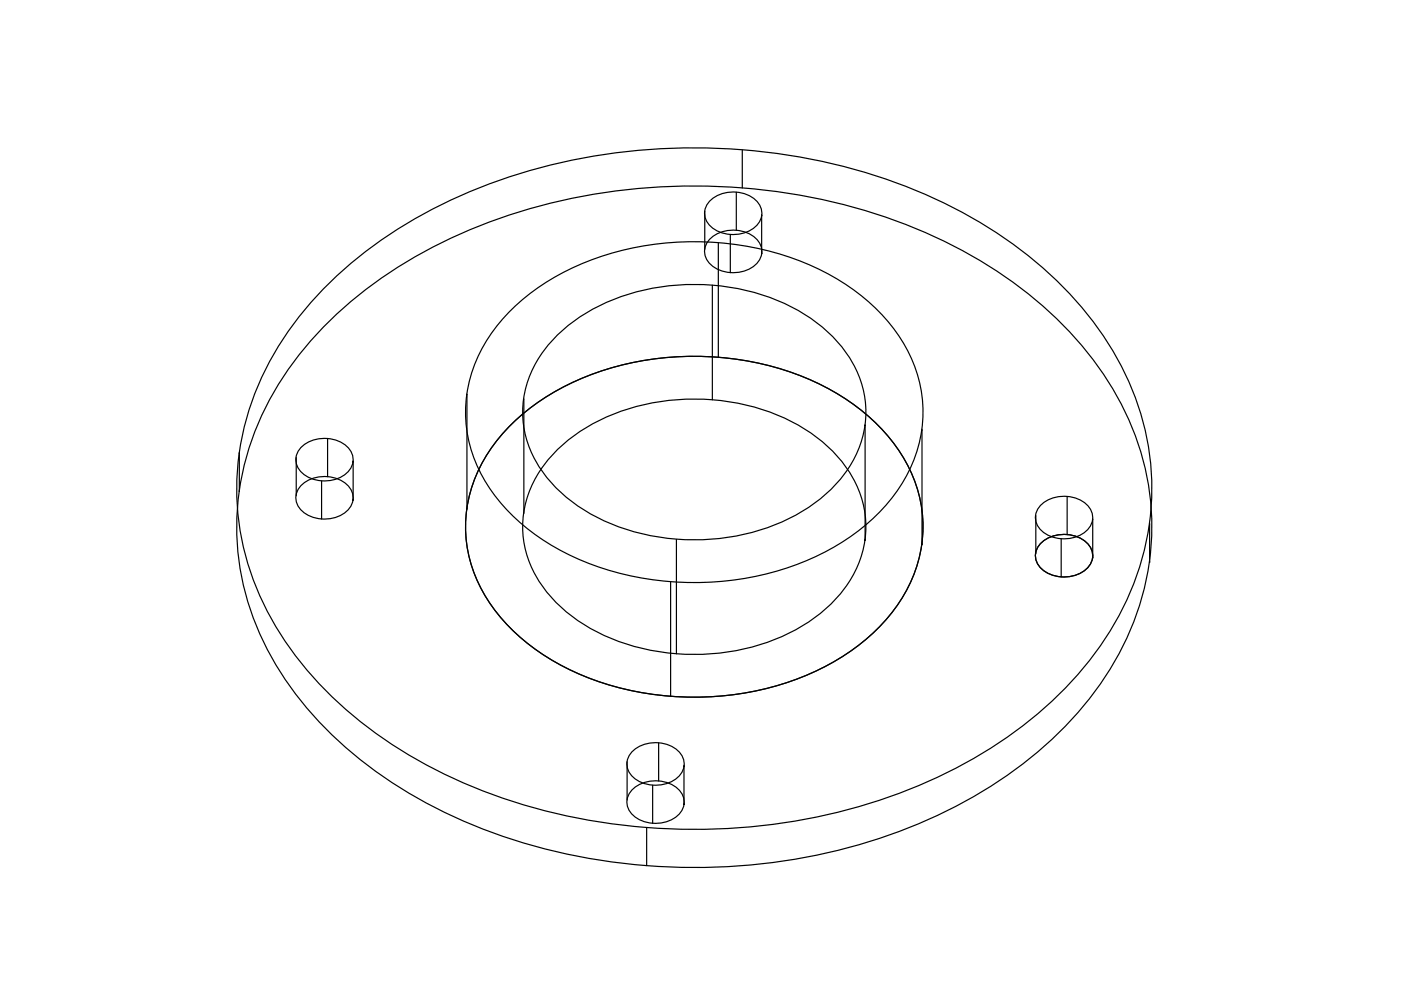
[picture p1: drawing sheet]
<svg xmlns="http://www.w3.org/2000/svg" width="297mm" height="210mm" viewBox="0 0 297 210" stroke-linecap="round" stroke-linejoin="round" font-family="sans-serif">
<!-- layer: 0 -->
<g fill="none" stroke="#000" stroke-width=".25">
<path d="M157.4 31.8v8.1M149.4 44.8v8.1M150.4 42.7a7.3 7.3 0 0 1 10.3 .3 3.8 3.8 0 0 1-1.4 5.7 7.4 7.4 0 0 1-9.1-1.2 3.6 3.6 0 0 1 .2-4.8zM150.4 50.8a7.3 7.3 0 0 1 10.3 .2 3.8 3.8 0 0 1-1.4 5.8 7.4 7.4 0 0 1-9.1-1.2 3.6 3.6 0 0 1 .2-4.8zM152.3 51.5v24.3M154.8 49.7v8.1M156.1 40.8v8M161.5 45.7h.1M161.5 53.8h.1M161.5 45.7v8.1M69 60.8a97.4 97.4 0 0 1 38.3-23.1 127.3 127.3 0 0 1 86.8 2.6 91.1 91.1 0 0 1 35.7 25.4 58.9 58.9 0 0 1 14.3 40.5 60.2 60.2 0 0 1-15.2 36.3 92.5 92.5 0 0 1-36.2 24.9 126.8 126.8 0 0 1-92.4-.5 91.1 91.1 0 0 1-35.7-25.4 58.9 58.9 0 0 1-14.3-40.5 60.2 60.2 0 0 1 15.2-36.3zM69 68.9a97.4 97.4 0 0 1 38.3-23.1 127.3 127.3 0 0 1 86.8 2.6 91.1 91.1 0 0 1 35.7 25.4 58.9 58.9 0 0 1 14.3 40.5 60.2 60.2 0 0 1-15.2 36.3 92.5 92.5 0 0 1-36.2 24.9 126.8 126.8 0 0 1-92.4-.6 91.1 91.1 0 0 1-35.7-25.3 58.9 58.9 0 0 1-14.3-40.5 60.2 60.2 0 0 1 15.2-36.4z"/>
<path d="M108.1 66a53 53 0 0 1 31.2-14.3 61.1 61.1 0 0 1 39.1 8 36.5 36.5 0 0 1 16 19.4 28.7 28.7 0 0 1-6.3 27.8 50.7 50.7 0 0 1-29.8 15.7 61.3 61.3 0 0 1-42.3-7.5 36.5 36.5 0 0 1-16-19.5 28.7 28.7 0 0 1 6.3-27.7zM118.4 70.9a41.2 41.2 0 0 1 27.4-10.6 43.1 43.1 0 0 1 28.9 9.4 23.4 23.4 0 0 1 8.9 18.6 23.8 23.8 0 0 1-9.1 17 43.9 43.9 0 0 1-33.7 8.7 38.7 38.7 0 0 1-24-11.8 21.5 21.5 0 0 1 .1-29.9zM151 60.5v24.3M50.7 96v8.2M62.8 97v8.1M63.7 95a7.3 7.3 0 0 1 10.3 .2 3.8 3.8 0 0 1-1.4 5.8 7.4 7.4 0 0 1-9.1-1.3 3.6 3.6 0 0 1 .2-4.7zM69.5 93v8.1M74.9 97.9h.1M74.9 97.9v8.1M99 83.6v24.3M108.1 90.3a53 53 0 0 1 31.2-14.3 61.1 61.1 0 0 1 39.1 8 36.5 36.5 0 0 1 16 19.4 28.7 28.7 0 0 1-6.3 27.8 50.7 50.7 0 0 1-29.8 15.7 61.3 61.3 0 0 1-42.3-7.5 36.5 36.5 0 0 1-16-19.5 28.7 28.7 0 0 1 6.3-27.7zM111.1 84.6v24.3"/>
<path d="M118.4 95.2a41.2 41.2 0 0 1 27.4-10.6 43.1 43.1 0 0 1 28.9 9.4 23.4 23.4 0 0 1 8.9 18.6 23.8 23.8 0 0 1-9.1 17 43.9 43.9 0 0 1-33.7 8.7 38.7 38.7 0 0 1-24-11.8 21.5 21.5 0 0 1 .1-29.9zM183.4 90.2h.1M183.4 90.2v24.3M195.5 91.2h.1M195.5 91.2v24.3M63.7 103.1a7.3 7.3 0 0 1 10.3 .2 3.8 3.8 0 0 1-1.4 5.7 7.4 7.4 0 0 1-9.1-1.2 3.6 3.6 0 0 1 .2-4.7zM68.2 102v8.1M74.9 106h.1M143.4 114.4v24.2M183.4 114.5h.1M195.5 115.5h.1M219.6 109.3v8.1"/>
<path d="M220.5 115.3a7.3 7.3 0 0 1 10.4 .3 3.8 3.8 0 0 1-1.5 5.7 7.4 7.4 0 0 1-9-1.2 3.6 3.6 0 0 1 .1-4.8zM220.5 107.3a7.3 7.3 0 0 1 10.4 .2 3.8 3.8 0 0 1-1.5 5.7 7.4 7.4 0 0 1-9-1.2 3.6 3.6 0 0 1 .1-4.7zM225 114.2v8.1M226.3 105.3v8.1M231.7 110.2h.1M231.7 118.3h.1M231.7 110.2v8.1M243.7 111.2h.1M243.7 119.2h.1M243.7 111.2v8M142.2 123.3v24.3M133.9 159.5a7.3 7.3 0 0 1 10.3 .2 3.8 3.8 0 0 1-1.4 5.8 7.4 7.4 0 0 1-9.1-1.3 3.6 3.6 0 0 1 .2-4.7z"/>
<path d="M139.6 157.5v8.1M133 161.5v8.1M133.9 167.6a7.3 7.3 0 0 1 10.3 .2 3.8 3.8 0 0 1-1.4 5.8 7.4 7.4 0 0 1-9.1-1.3 3.6 3.6 0 0 1 .2-4.7zM137.1 175.5v8M138.4 166.5v8.1M145 162.5h.1M145 170.5h.1M145 162.5v8"/>
</g>
</svg>
